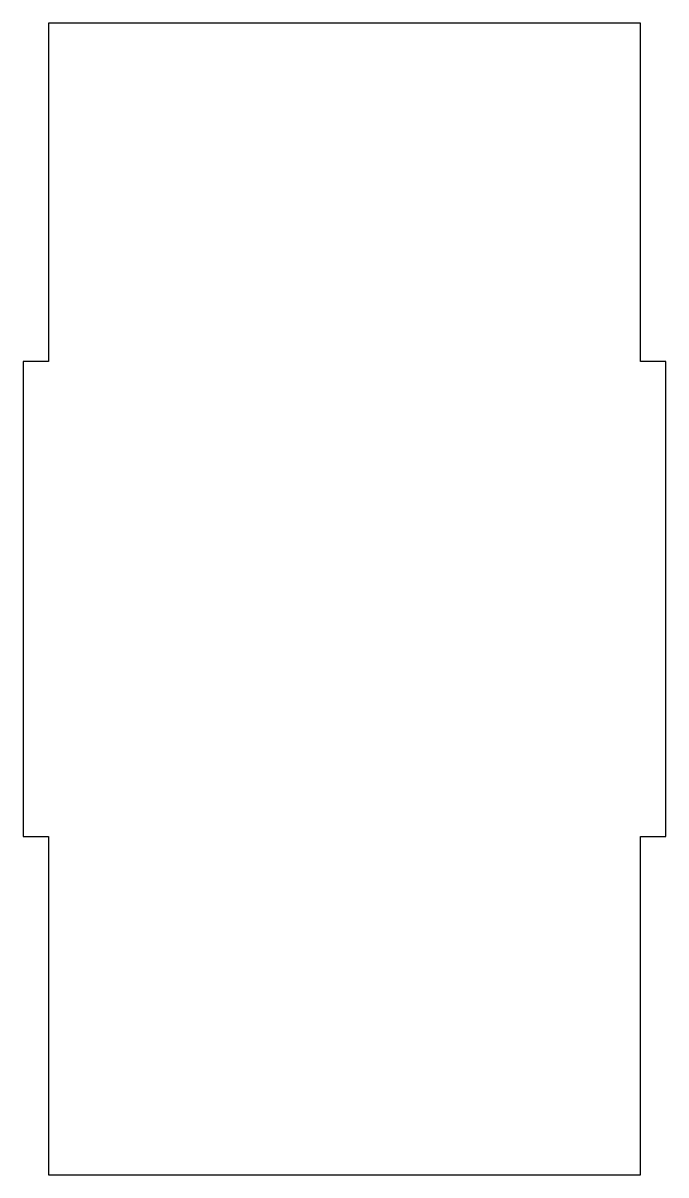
# Model space of a CAD drawing. Header units: millimetres. Extents: x 72 to 148, y 125 to 261.
import ezdxf

# ---------------------------------------------------------------- set-up
doc = ezdxf.new("R2010")
doc.units = ezdxf.units.MM
doc.layers.get('0').update_dxf_attribs({"linetype": 'CONTINUOUS'})

msp = doc.modelspace()

# ---------------------------------------------------------------- linework, layer by layer
msp.add_lwpolyline([(75, 125), (145, 125), (145, 165), (148, 165), (148, 221.188), (145, 221.188), (145, 261.188), (75, 261.188), (75, 221.188), (72, 221.188), (72, 165), (75, 165)], close=True)

doc.saveas('drawing.dxf')
